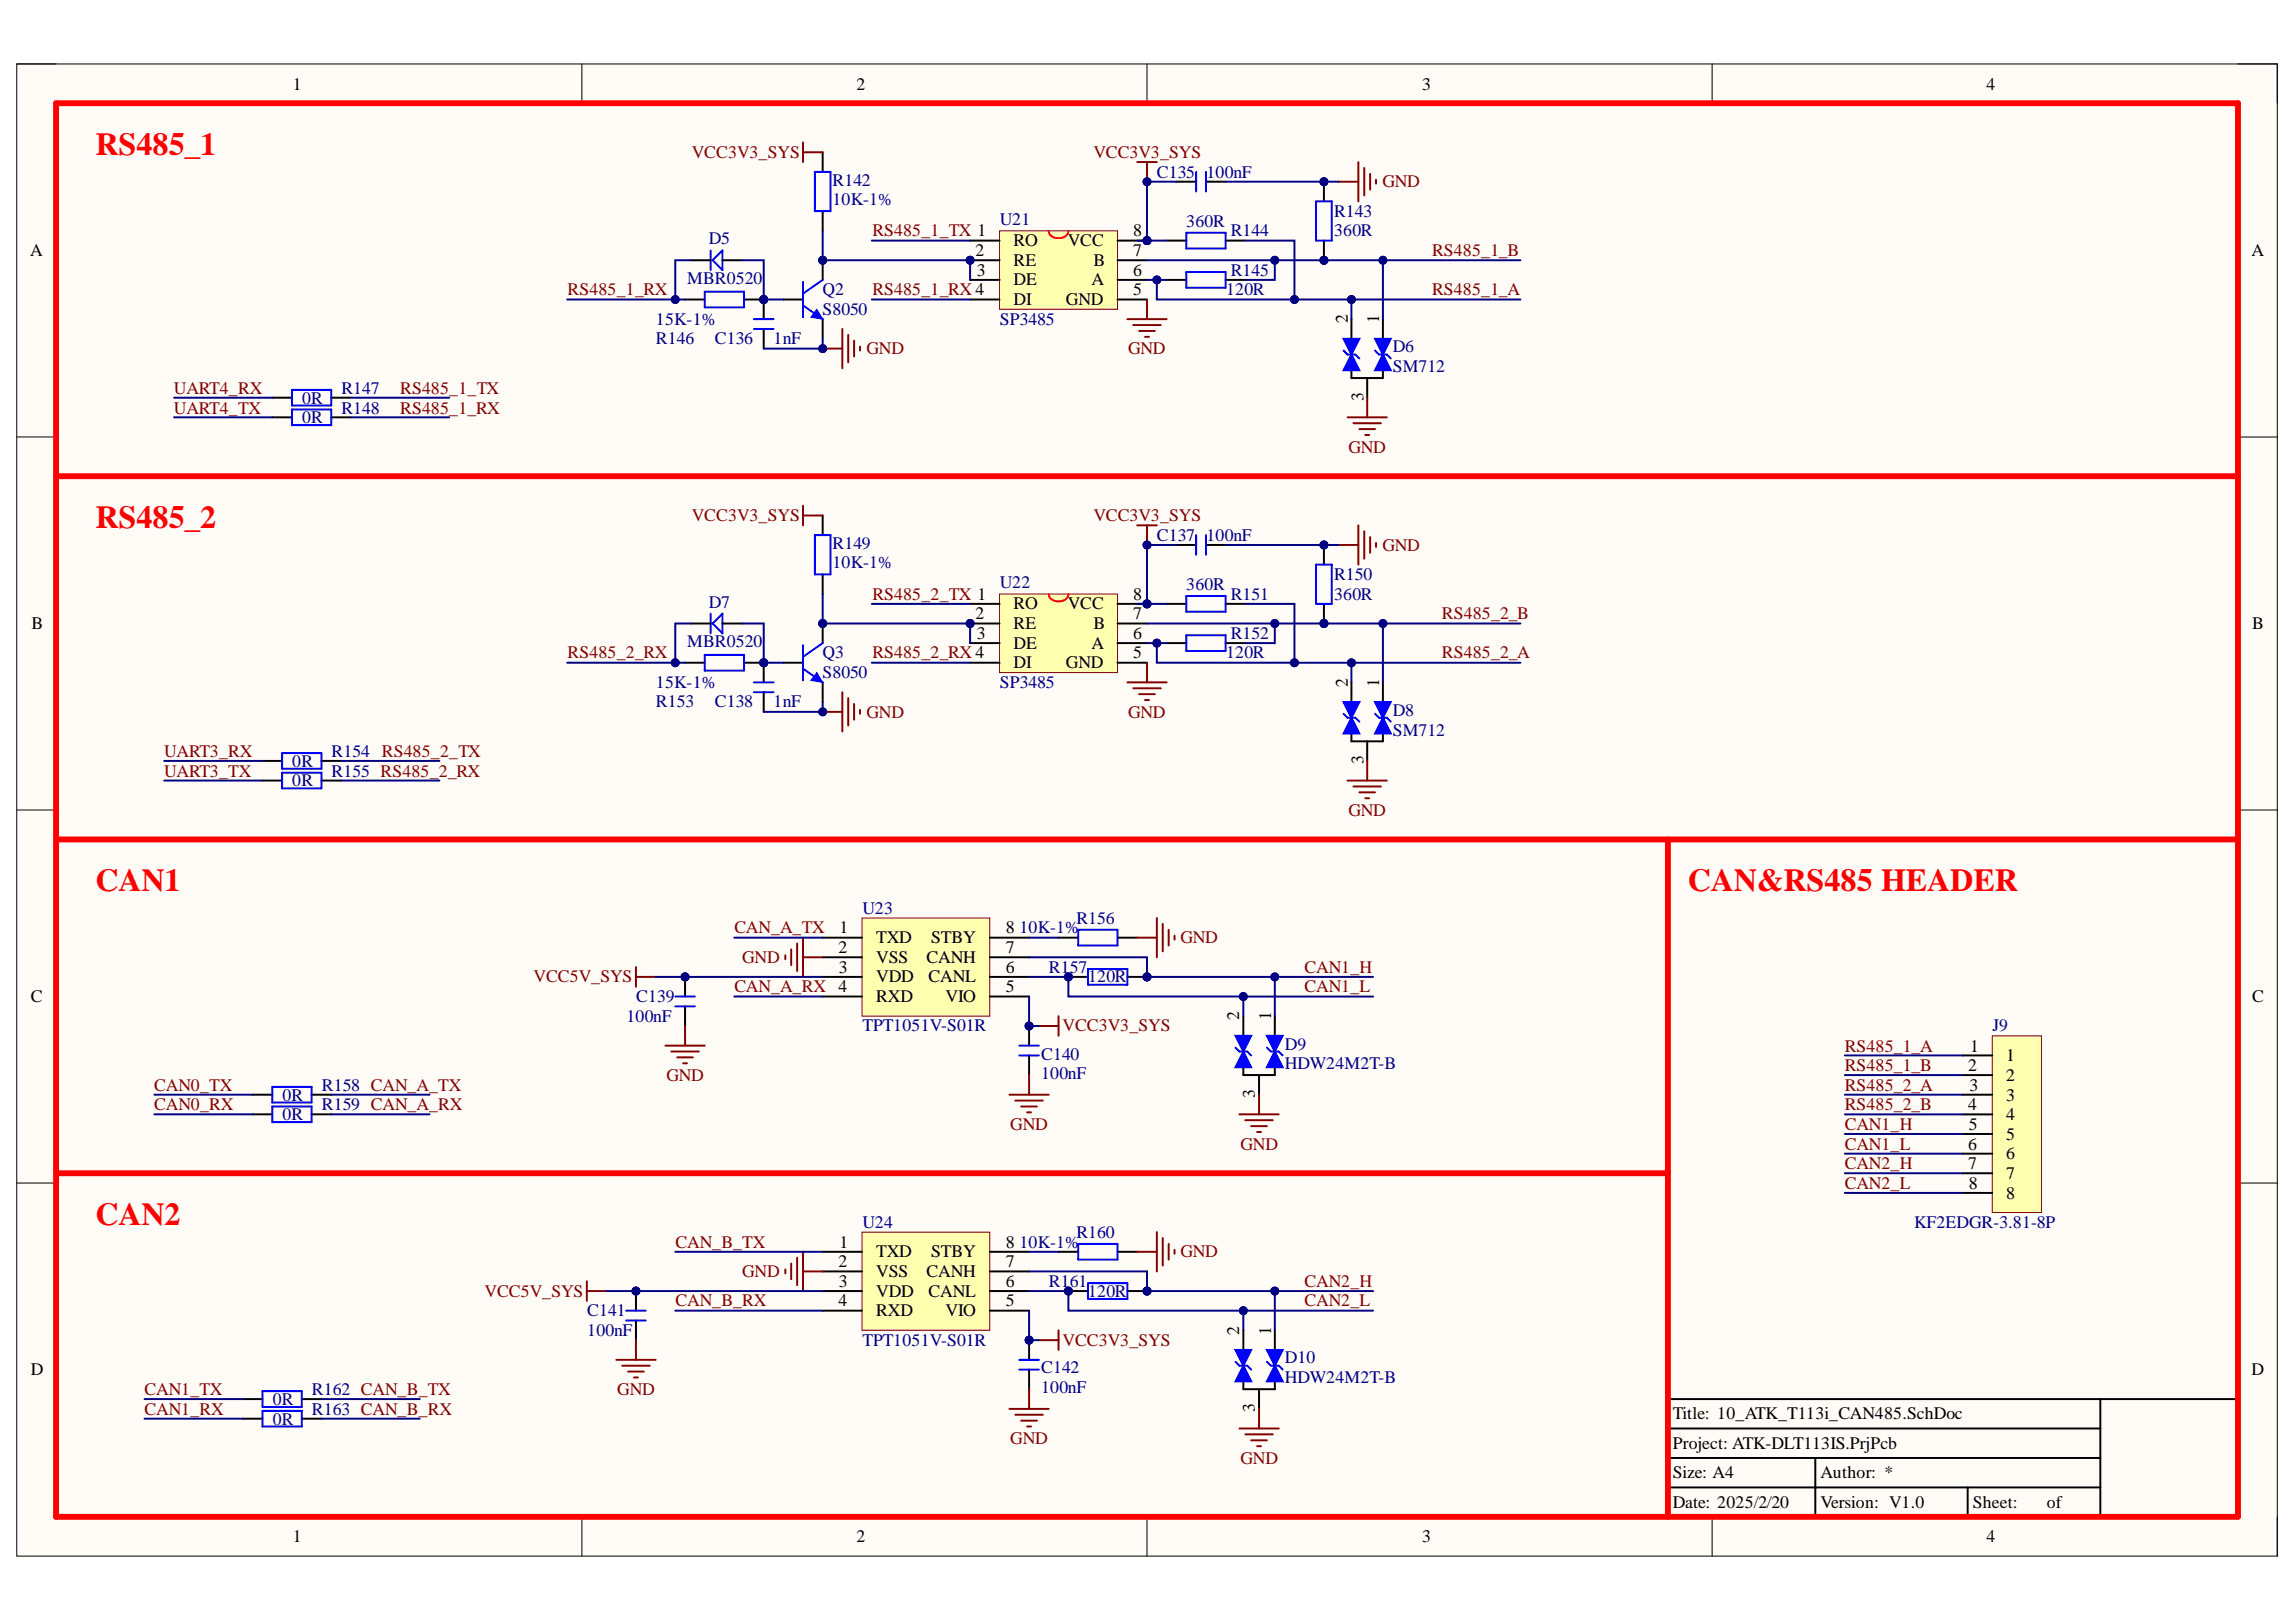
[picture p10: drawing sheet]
<svg xmlns="http://www.w3.org/2000/svg" width="297mm" height="210mm" viewBox="0 0 297 210" stroke-linecap="round" stroke-linejoin="round" font-family="sans-serif">
<defs><g id="words">
<g font-size="4.1" fill="#f00">
<text x="12.4" y="20">RS485_1</text>
<text x="12.4" y="68.3">RS485_2</text>
<text x="12.4" y="115.3">CAN1</text>
<text x="218.4" y="115.3">CAN&amp;RS485 HEADER</text>
<text x="12.4" y="158.5">CAN2</text>
</g>
<g font-size="2.3">
<text x="37.9" y="11.6">1</text>
<text x="110.8" y="11.6">2</text>
<text x="184" y="11.6">3</text>
<text x="257" y="11.6">4</text>
<text x="3.9" y="33.1">A</text>
<text x="126.2" y="33.1">2</text>
<text x="126.4" y="35.7">3</text>
<text x="131.1" y="31.9">RO</text>
<text x="131.1" y="34.4">RE</text>
<text x="138.2" y="31.9">VCC</text>
<text x="141.5" y="34.4">B</text>
<text x="146.6" y="35.7">6</text>
<text x="146.6" y="33.1">7</text>
<text x="146.6" y="30.6">8</text>
<text x="291.3" y="33.1">A</text>
<text x="131.1" y="36.9">DE</text>
<text x="131.1" y="39.5">DI</text>
<text x="137.9" y="39.5">GND</text>
<text x="141.2" y="36.9">A</text>
<text x="146.6" y="38.2">5</text>
<text x="174.4" y="41.8" transform="rotate(-90 174.4 41.8)">2</text>
<text x="178.4" y="41.8" transform="rotate(-90 178.4 41.8)">1</text>
<text x="176.4" y="51.9" transform="rotate(-90 176.4 51.9)">3</text>
<text x="146.6" y="77.6">8</text>
<text x="4.1" y="81.4">B</text>
<text x="126.2" y="80.1">2</text>
<text x="126.4" y="82.7">3</text>
<text x="131.1" y="78.9">RO</text>
<text x="131.1" y="81.4">RE</text>
<text x="131.1" y="83.9">DE</text>
<text x="138.2" y="78.9">VCC</text>
<text x="141.2" y="83.9">A</text>
<text x="141.5" y="81.4">B</text>
<text x="146.6" y="82.7">6</text>
<text x="146.6" y="80.1">7</text>
<text x="291.4" y="81.4">B</text>
<text x="131.1" y="86.5">DI</text>
<text x="137.9" y="86.5">GND</text>
<text x="146.6" y="85.2">5</text>
<text x="174.4" y="88.8" transform="rotate(-90 174.4 88.8)">2</text>
<text x="178.4" y="88.8" transform="rotate(-90 178.4 88.8)">1</text>
<text x="176.4" y="98.9" transform="rotate(-90 176.4 98.9)">3</text>
<text x="108.5" y="123.3">2</text>
<text x="108.5" y="125.9">3</text>
<text x="108.6" y="120.8">1</text>
<text x="113.4" y="122.1">TXD</text>
<text x="113.4" y="124.6">VSS</text>
<text x="119.9" y="124.6">CANH</text>
<text x="120.5" y="122.1">STBY</text>
<text x="130.1" y="125.9">6</text>
<text x="130.1" y="123.3">7</text>
<text x="130.1" y="120.8">8</text>
<text x="4" y="129.7">C</text>
<text x="113.4" y="127.1">VDD</text>
<text x="113.4" y="129.7">RXD</text>
<text x="120.1" y="127.1">CANL</text>
<text x="122.3" y="129.7">VIO</text>
<text x="130.1" y="128.4">5</text>
<text x="291.4" y="129.7">C</text>
<text x="160.3" y="132" transform="rotate(-90 160.3 132)">2</text>
<text x="164.5" y="132" transform="rotate(-90 164.5 132)">1</text>
<text x="254.9" y="136.1">1</text>
<text x="259.6" y="137.4">1</text>
<text x="162.3" y="142.1" transform="rotate(-90 162.3 142.1)">3</text>
<text x="254.6" y="138.6">2</text>
<text x="254.6" y="143.7">4</text>
<text x="254.8" y="141.2">3</text>
<text x="259.6" y="139.9">2</text>
<text x="259.6" y="142.4">3</text>
<text x="254.6" y="148.8">6</text>
<text x="254.7" y="146.2">5</text>
<text x="259.6" y="145">4</text>
<text x="259.6" y="147.5">5</text>
<text x="254.6" y="151.3">7</text>
<text x="254.7" y="153.8">8</text>
<text x="259.6" y="150">6</text>
<text x="259.6" y="152.6">7</text>
<text x="259.6" y="155.1">8</text>
<text x="108.6" y="161.5">1</text>
<text x="130.1" y="161.5">8</text>
<text x="108.5" y="164">2</text>
<text x="108.5" y="166.5">3</text>
<text x="113.4" y="162.7">TXD</text>
<text x="113.4" y="165.3">VSS</text>
<text x="113.4" y="167.8">VDD</text>
<text x="119.9" y="165.3">CANH</text>
<text x="120.1" y="167.8">CANL</text>
<text x="120.5" y="162.7">STBY</text>
<text x="130.1" y="166.5">6</text>
<text x="130.1" y="164">7</text>
<text x="108.5" y="169.1">4</text>
<text x="113.4" y="170.3">RXD</text>
<text x="122.3" y="170.3">VIO</text>
<text x="130.1" y="169.1">5</text>
<text x="160.3" y="172.7" transform="rotate(-90 160.3 172.7)">2</text>
<text x="164.5" y="172.7" transform="rotate(-90 164.5 172.7)">1</text>
<text x="4" y="177.9">D</text>
<text x="291.3" y="177.9">D</text>
<text x="162.3" y="182.8" transform="rotate(-90 162.3 182.8)">3</text>
<text x="216.4" y="183.7">Title: 10_ATK_T113i_CAN485.SchDoc</text>
<text x="216.4" y="191.3">Size: A4</text>
<text x="216.4" y="187.5">Project: ATK-DLT113IS.PrjPcb</text>
<text x="235.5" y="191.3">Author: *</text>
<text x="216.4" y="195.1">Date: 2025/2/20</text>
<text x="235.5" y="195.1">Version: V1.0</text>
<text x="255.2" y="195.1">Sheet:</text>
<text x="264.8" y="195.1">of</text>
<text x="37.9" y="199.6">1</text>
<text x="110.8" y="199.6">2</text>
<text x="184" y="199.6">3</text>
<text x="257" y="199.6">4</text>
</g>
<g font-size="2.3" fill="#800000">
<text x="89.5" y="20.5">VCC3V3_SYS</text>
<text x="141.5" y="20.5">VCC3V3_SYS</text>
<text x="178.8" y="24.3">GND</text>
<text x="112.9" y="30.6">RS485_1_TX 1</text>
<text x="185.3" y="33.1">RS485_1_B</text>
<text x="73.4" y="38.2">RS485_1_RX</text>
<text x="112.9" y="38.2">RS485_1_RX 4</text>
<text x="185.3" y="38.2">RS485_1_A</text>
<text x="112.1" y="45.8">GND</text>
<text x="145.9" y="45.8">GND</text>
<text x="22.5" y="53.5">UART4_TX</text>
<text x="22.5" y="51">UART4_RX</text>
<text x="51.8" y="51">RS485_1_TX</text>
<text x="51.8" y="53.5">RS485_1_RX</text>
<text x="174.4" y="58.6">GND</text>
<text x="89.5" y="67.5">VCC3V3_SYS</text>
<text x="141.5" y="67.5">VCC3V3_SYS</text>
<text x="178.8" y="71.3">GND</text>
<text x="112.9" y="77.6">RS485_2_TX 1</text>
<text x="186.5" y="80.1">RS485_2_B</text>
<text x="73.4" y="85.2">RS485_2_RX</text>
<text x="112.9" y="85.2">RS485_2_RX 4</text>
<text x="186.5" y="85.2">RS485_2_A</text>
<text x="112.1" y="92.9">GND</text>
<text x="145.9" y="92.9">GND</text>
<text x="21.2" y="100.5">UART3_TX</text>
<text x="21.2" y="98">UART3_RX</text>
<text x="174.4" y="105.6">GND</text>
<text x="95" y="120.8">CAN_A_TX</text>
<text x="96" y="124.6">GND</text>
<text x="152.7" y="122.1">GND</text>
<text x="168.8" y="125.9">CAN1_H</text>
<text x="69" y="127.1">VCC5V_SYS</text>
<text x="95" y="128.4">CAN_A_RX 4</text>
<text x="168.8" y="128.4">CAN1_L</text>
<text x="137.5" y="133.5">VCC3V3_SYS</text>
<text x="238.7" y="136.1">RS485_1_A</text>
<text x="20" y="141.2">CAN0_TX</text>
<text x="20" y="143.7">CAN0_RX</text>
<text x="86.2" y="139.9">GND</text>
<text x="238.7" y="141.2">RS485_2_A</text>
<text x="238.7" y="143.7">RS485_2_B</text>
<text x="238.7" y="138.6">RS485_1_B</text>
<text x="130.7" y="146.2">GND</text>
<text x="160.5" y="148.8">GND</text>
<text x="238.7" y="146.2">CAN1_H</text>
<text x="238.7" y="148.8">CAN1_L</text>
<text x="238.7" y="151.3">CAN2_H</text>
<text x="238.7" y="153.8">CAN2_L</text>
<text x="87.4" y="161.5">CAN_B_TX</text>
<text x="62.7" y="167.8">VCC5V_SYS</text>
<text x="96" y="165.3">GND</text>
<text x="152.7" y="162.7">GND</text>
<text x="168.8" y="166.5">CAN2_H</text>
<text x="87.4" y="169.1">CAN_B_RX</text>
<text x="168.8" y="169.1">CAN2_L</text>
<text x="137.5" y="174.1">VCC3V3_SYS</text>
<text x="18.7" y="183.1">CAN1_RX</text>
<text x="18.7" y="180.6">CAN1_TX</text>
<text x="79.9" y="180.6">GND</text>
<text x="130.7" y="186.9">GND</text>
<text x="160.5" y="189.4">GND</text>
</g>
<g font-size="2.3" fill="#000080">
<text x="149.7" y="23">C135</text>
<text x="156.1" y="23">100nF</text>
<text x="107.7" y="24">R142</text>
<text x="107.7" y="26.5">10K-1%</text>
<text x="129.4" y="29.1">U21</text>
<text x="153.5" y="29.3">360R</text>
<text x="172.6" y="28.1">R143</text>
<text x="91.7" y="31.6">D5</text>
<text x="159.2" y="30.6">R144</text>
<text x="159.2" y="35.7">R145</text>
<text x="172.6" y="30.6">360R</text>
<text x="88.9" y="36.7">MBR0520</text>
<text x="106.4" y="38.2">Q2</text>
<text x="106.4" y="40.7">S8050</text>
<text x="158.6" y="38.2">120R</text>
<text x="84.9" y="44.6">R146</text>
<text x="84.9" y="42">15K-1%</text>
<text x="92.5" y="44.6">C136</text>
<text x="100.1" y="44.6">1nF</text>
<text x="129.4" y="42">SP3485</text>
<text x="180.2" y="45.6">D6</text>
<text x="39.1" y="52.2">0R</text>
<text x="44.2" y="51">R147</text>
<text x="44.2" y="53.5">R148</text>
<text x="180.2" y="48.1">SM712</text>
<text x="39.1" y="54.8">0R</text>
<text x="107.7" y="71">R149</text>
<text x="149.7" y="70">C137</text>
<text x="156.1" y="70">100nF</text>
<text x="107.7" y="73.5">10K-1%</text>
<text x="129.4" y="76.1">U22</text>
<text x="153.5" y="76.3">360R</text>
<text x="159.2" y="77.6">R151</text>
<text x="172.6" y="75.1">R150</text>
<text x="172.6" y="77.6">360R</text>
<text x="88.9" y="83.7">MBR0520</text>
<text x="91.7" y="78.6">D7</text>
<text x="159.2" y="82.7">R152</text>
<text x="84.9" y="89">15K-1%</text>
<text x="106.4" y="85.2">Q3</text>
<text x="106.4" y="87.7">S8050</text>
<text x="129.4" y="89">SP3485</text>
<text x="158.6" y="85.2">120R</text>
<text x="84.9" y="91.5">R153</text>
<text x="92.5" y="91.5">C138</text>
<text x="100.1" y="91.5">1nF</text>
<text x="180.2" y="92.6">D8</text>
<text x="180.2" y="95.2">SM712</text>
<text x="37.8" y="99.2">0R</text>
<text x="37.8" y="101.8">0R</text>
<text x="42.9" y="98">R154 RS485_2_TX</text>
<text x="42.9" y="100.5">R155 RS485_2_RX</text>
<text x="111.6" y="118.3">U23</text>
<text x="139.3" y="119.5">R156</text>
<text x="131.9" y="120.8">10K-1%</text>
<text x="135.7" y="125.9">R157</text>
<text x="82.3" y="129.7">C139</text>
<text x="140.8" y="127.1">120R</text>
<text x="81" y="132.2">100nF</text>
<text x="111.6" y="133.5">TPT1051V-S01R</text>
<text x="134.7" y="137.1">C140</text>
<text x="166.2" y="135.8">D9</text>
<text x="257.8" y="133.5">J9</text>
<text x="36.5" y="142.4">0R</text>
<text x="41.6" y="141.2">R158 CAN_A_TX</text>
<text x="41.6" y="143.7">R159 CAN_A_RX</text>
<text x="134.7" y="139.6">100nF</text>
<text x="166.2" y="138.4">HDW24M2T-B</text>
<text x="36.5" y="145">0R</text>
<text x="111.6" y="158.9">U24</text>
<text x="131.9" y="161.5">10K-1%</text>
<text x="139.3" y="160.2">R160</text>
<text x="247.6" y="158.9">KF2EDGR-3.81-8P</text>
<text x="135.7" y="166.5">R161</text>
<text x="140.8" y="167.8">120R</text>
<text x="76" y="170.3">C141</text>
<text x="76" y="172.9">100nF</text>
<text x="111.6" y="174.1">TPT1051V-S01R</text>
<text x="134.7" y="177.7">C142</text>
<text x="166.2" y="176.4">D10</text>
<text x="166.2" y="179">HDW24M2T-B</text>
<text x="35.3" y="181.8">0R</text>
<text x="35.3" y="184.4">0R</text>
<text x="40.4" y="180.6">R162 CAN_B_TX</text>
<text x="40.4" y="183.1">R163 CAN_B_RX</text>
<text x="134.7" y="180.3">100nF</text>
</g>
</g></defs>
<path d="M2.2 8.3h292.4v193.1h-292.4z" fill-rule="evenodd" fill="#fffcf8"/>
<path d="M2.2 8.3h292.4v193.1h-292.4z" fill="none" stroke="#000" stroke-width=".13"/>
<path d="M7.3 13.4h282.2v182.9h-282.2z" fill-rule="evenodd" fill="#fffcf8"/>
<g fill="none" stroke="#000" stroke-width=".13">
<path d="M2.2 8.3h5.1M7.3 13.4h282.2v182.9h-282.2zM75.3 8.3v5.1M148.4 8.3v5.1M221.5 8.3v5.1M289.5 8.3h5.1v5.1M2.2 56.5h5.1M289.5 56.6h5.1M2.2 104.8h5.1M289.5 104.8h5.1M2.2 153.1h5.1M289.5 153.1h5.1"/>
<path d="M75.3 196.3v5.1M148.4 196.3v5.1M221.5 196.3v5.1M294.6 196.3v5.1"/>
</g>
<path d="M215.8 181.1h73.7v15.2h-73.7zM215.8 188.7h55.9M215.8 192.5h55.9M215.8 184.9h55.9M234.9 188.7v7.6M254.6 192.5v3.8M271.7 181.1v15.2" fill="none" stroke="#000" stroke-width=".25"/>
<path d="M7.3 61.6h282.2M7.3 108.6h282.2M215.8 108.6v87.7M7.3 151.8h208.5" fill="none" stroke="#f00" stroke-width=".76"/>
<path d="M257.7 134h6.4v22.9h-6.4z" fill-rule="evenodd" fill="#ffffb0"/>
<path d="M257.7 134h6.4v22.9h-6.4z" fill="none" stroke="#800000" stroke-width=".13"/>
<path d="M253.9 136.6h3.8M253.9 139.1h3.8M253.9 141.7h3.8M253.9 144.2h3.8M253.9 146.7h3.8M253.9 149.3h3.8M253.9 151.8h3.8M253.9 154.4h3.8" fill="none" stroke="#000" stroke-width=".25"/>
<circle cx="125.5" cy="33.7" r=".51" fill="#000080"/>
<circle cx="125.5" cy="33.7" r=".51" fill="none" stroke="#000080" stroke-width=".13"/>
<circle cx="148.4" cy="31.1" r=".51" fill="#000080"/>
<circle cx="148.4" cy="31.1" r=".51" fill="none" stroke="#000080" stroke-width=".13"/>
<path d="M129.3 29.9h15.3v10.1h-15.3z" fill-rule="evenodd" fill="#ffffb0"/>
<path d="M129.3 29.9h15.3v10.1h-15.3z" fill="none" stroke="#800000" stroke-width=".13"/>
<path d="M125.5 31.1h3.8M125.5 33.7h3.8" fill="none" stroke="#000" stroke-width=".25"/>
<circle cx="125.5" cy="33.7" r=".51" fill="#000080"/>
<circle cx="125.5" cy="33.7" r=".51" fill="none" stroke="#000080" stroke-width=".13"/>
<path d="M125.5 36.2h3.8M125.5 38.8h3.8M144.6 36.2h3.8M144.6 38.8h3.8M144.6 33.7h3.8M144.6 31.1h3.8" fill="none" stroke="#000" stroke-width=".25"/>
<circle cx="148.4" cy="31.1" r=".51" fill="#000080"/>
<circle cx="148.4" cy="31.1" r=".51" fill="none" stroke="#000080" stroke-width=".13"/>
<path d="M135.7 29.9a1.28 1.28 0 0 0 1.8 .8l.2-.1a.88 .88 0 0 0 .5-.7" fill="none" stroke="#f00" stroke-width=".25"/>
<path d="M106.4 19.7v2.5M106.4 27.3v2.6" fill="none" stroke="#000" stroke-width=".25"/>
<path d="M105.4 22.2h2v5.1h-2z" fill="none" stroke="#00f" stroke-width=".25"/>
<circle cx="106.4" cy="33.7" r=".51" fill="#000080"/>
<circle cx="106.4" cy="33.7" r=".51" fill="none" stroke="#000080" stroke-width=".13"/>
<path d="M106.4 33.7v2.5" fill="none" stroke="#000" stroke-width=".25"/>
<circle cx="106.4" cy="33.7" r=".51" fill="#000080"/>
<circle cx="106.4" cy="33.7" r=".51" fill="none" stroke="#000080" stroke-width=".13"/>
<path d="M101.3 38.8h2.6M106.4 41.3v2.5" fill="none" stroke="#000" stroke-width=".25"/>
<path d="M103.9 39.5l2.5 1.8M103.9 36.5v4.5M106.4 36.2l-2.5 1.8" fill="none" stroke="#00f" stroke-width=".25"/>
<path d="M105.7 40l.7 1.3-1.5-.3z" fill="#00f"/>
<path d="M105.7 40l.7 1.3-1.5-.3z" fill="none" stroke="#00f" stroke-width=".13"/>
<path d="M106.4 45.1h2.6M109 42.6v5.1M109.7 43.3v3.6M110.5 44.1v2M111.3 44.9v.5" fill="none" stroke="#800000" stroke-width=".25"/>
<circle cx="106.4" cy="45.1" r=".51" fill="#000080"/>
<circle cx="106.4" cy="45.1" r=".51" fill="none" stroke="#000080" stroke-width=".13"/>
<circle cx="98.8" cy="38.8" r=".51" fill="#000080"/>
<circle cx="98.8" cy="38.8" r=".51" fill="none" stroke="#000080" stroke-width=".13"/>
<path d="M88.6 38.8h2.6M96.3 38.8h2.5" fill="none" stroke="#000" stroke-width=".25"/>
<circle cx="98.8" cy="38.8" r=".51" fill="#000080"/>
<circle cx="98.8" cy="38.8" r=".51" fill="none" stroke="#000080" stroke-width=".13"/>
<path d="M91.2 37.7h5.1v2.1h-5.1z" fill="none" stroke="#00f" stroke-width=".25"/>
<circle cx="98.8" cy="38.8" r=".51" fill="#000080"/>
<circle cx="98.8" cy="38.8" r=".51" fill="none" stroke="#000080" stroke-width=".13"/>
<path d="M98.8 38.8v2.5M98.8 42.6v2.5" fill="none" stroke="#000" stroke-width=".25"/>
<circle cx="98.8" cy="38.8" r=".51" fill="#000080"/>
<circle cx="98.8" cy="38.8" r=".51" fill="none" stroke="#000080" stroke-width=".13"/>
<path d="M153.5 30.1h5.1v2.1h-5.1zM154.7 22.2v2.6M156 22.2v2.6M97.5 41.3h2.6M97.5 42.6h2.6" fill="none" stroke="#00f" stroke-width=".25"/>
<path d="M150.9 31.1h2.6M152.2 23.5h2.5M156 23.5h2.6M158.6 31.1h2.5" fill="none" stroke="#000" stroke-width=".25"/>
<path d="M173.2 23.5h2.5M175.7 21v5.1M176.5 21.7v3.6M177.3 22.5v2M178 23.3v.5" fill="none" stroke="#800000" stroke-width=".25"/>
<circle cx="171.3" cy="33.7" r=".51" fill="#000080"/>
<circle cx="171.3" cy="33.7" r=".51" fill="none" stroke="#000080" stroke-width=".13"/>
<circle cx="171.3" cy="23.5" r=".51" fill="#000080"/>
<circle cx="171.3" cy="23.5" r=".51" fill="none" stroke="#000080" stroke-width=".13"/>
<path d="M171.3 31.1v2.6" fill="none" stroke="#000" stroke-width=".25"/>
<circle cx="171.3" cy="33.7" r=".51" fill="#000080"/>
<circle cx="171.3" cy="33.7" r=".51" fill="none" stroke="#000080" stroke-width=".13"/>
<path d="M171.3 23.5v2.6" fill="none" stroke="#000" stroke-width=".25"/>
<circle cx="171.3" cy="23.5" r=".51" fill="#000080"/>
<circle cx="171.3" cy="23.5" r=".51" fill="none" stroke="#000080" stroke-width=".13"/>
<path d="M91.9 32.4v2.6M92.2 33.7l1.3-1.3v2.6zM153.5 35.2h5.1v2h-5.1zM170.3 26.1h2v5h-2zM173.8 45.4l.5 .5h1l.6 .5M177.9 45.4l.5 .5h1l.5 .5" fill="none" stroke="#00f" stroke-width=".25"/>
<path d="M89.4 33.7h2.5M93.5 33.7h2.5M150.9 36.2h2.6M158.6 36.2h2.5M174.8 47.7v1.2h4.1v-1.2M174.8 41.3v2.5M176.9 48.9v2.6M178.9 41.3v2.5" fill="none" stroke="#000" stroke-width=".25"/>
<path d="M148.4 38.8v2.5M145.9 41.3h5M146.6 42.1h3.6M147.4 42.8h2M148.1 43.6h.5" fill="none" stroke="#800000" stroke-width=".25"/>
<path d="M173.8 43.8h2.1l-1.1 2.1z" fill="#00f"/>
<path d="M173.8 43.8h2.1l-1.1 2.1z" fill="none" stroke="#00f" stroke-width=".25"/>
<path d="M174.8 45.9l1.1 2h-2.1z" fill="#00f"/>
<path d="M174.8 45.9l1.1 2h-2.1z" fill="none" stroke="#00f" stroke-width=".25"/>
<path d="M178.9 45.9l1 2h-2z" fill="#00f"/>
<path d="M178.9 45.9l1 2h-2z" fill="none" stroke="#00f" stroke-width=".25"/>
<path d="M177.9 43.8h2l-1 2.1z" fill="#00f"/>
<path d="M177.9 43.8h2l-1 2.1z" fill="none" stroke="#00f" stroke-width=".25"/>
<path d="M174.3 54h5.1M175.1 54.8h3.6M175.9 55.5h2M176.6 56.3h.5M176.9 51.5v2.5" fill="none" stroke="#800000" stroke-width=".25"/>
<circle cx="125.5" cy="80.7" r=".51" fill="#000080"/>
<circle cx="125.5" cy="80.7" r=".51" fill="none" stroke="#000080" stroke-width=".13"/>
<circle cx="148.4" cy="78.1" r=".51" fill="#000080"/>
<circle cx="148.4" cy="78.1" r=".51" fill="none" stroke="#000080" stroke-width=".13"/>
<path d="M129.3 76.9h15.3v10.1h-15.3z" fill-rule="evenodd" fill="#ffffb0"/>
<path d="M129.3 76.9h15.3v10.1h-15.3z" fill="none" stroke="#800000" stroke-width=".13"/>
<path d="M125.5 78.1h3.8M125.5 80.7h3.8" fill="none" stroke="#000" stroke-width=".25"/>
<circle cx="125.5" cy="80.7" r=".51" fill="#000080"/>
<circle cx="125.5" cy="80.7" r=".51" fill="none" stroke="#000080" stroke-width=".13"/>
<path d="M144.6 78.1h3.8M125.5 83.2h3.8M125.5 85.8h3.8M144.6 83.2h3.8M144.6 85.8h3.8M144.6 80.7h3.8" fill="none" stroke="#000" stroke-width=".25"/>
<circle cx="148.4" cy="78.1" r=".51" fill="#000080"/>
<circle cx="148.4" cy="78.1" r=".51" fill="none" stroke="#000080" stroke-width=".13"/>
<path d="M135.7 76.9a1.28 1.28 0 0 0 1.8 .8l.2-.1a.88 .88 0 0 0 .5-.7" fill="none" stroke="#f00" stroke-width=".25"/>
<path d="M106.4 66.7v2.5M106.4 74.3v2.6" fill="none" stroke="#000" stroke-width=".25"/>
<path d="M105.4 69.2h2v5.1h-2z" fill="none" stroke="#00f" stroke-width=".25"/>
<circle cx="106.4" cy="80.7" r=".51" fill="#000080"/>
<circle cx="106.4" cy="80.7" r=".51" fill="none" stroke="#000080" stroke-width=".13"/>
<path d="M106.4 80.7v2.5" fill="none" stroke="#000" stroke-width=".25"/>
<circle cx="106.4" cy="80.7" r=".51" fill="#000080"/>
<circle cx="106.4" cy="80.7" r=".51" fill="none" stroke="#000080" stroke-width=".13"/>
<path d="M101.3 85.8h2.6M106.4 88.3v2.5" fill="none" stroke="#000" stroke-width=".25"/>
<path d="M103.9 86.5l2.5 1.8M103.9 83.5v4.6M106.4 83.2l-2.5 1.8" fill="none" stroke="#00f" stroke-width=".25"/>
<path d="M105.7 87l.7 1.3-1.5-.2z" fill="#00f"/>
<path d="M105.7 87l.7 1.3-1.5-.2z" fill="none" stroke="#00f" stroke-width=".13"/>
<path d="M106.4 92.1h2.6M109 89.6v5.1M109.7 90.3v3.6M110.5 91.1v2M111.3 91.9v.5" fill="none" stroke="#800000" stroke-width=".25"/>
<circle cx="106.4" cy="92.1" r=".51" fill="#000080"/>
<circle cx="106.4" cy="92.1" r=".51" fill="none" stroke="#000080" stroke-width=".13"/>
<circle cx="98.8" cy="85.8" r=".51" fill="#000080"/>
<circle cx="98.8" cy="85.8" r=".51" fill="none" stroke="#000080" stroke-width=".13"/>
<path d="M88.6 85.8h2.6M96.3 85.8h2.5" fill="none" stroke="#000" stroke-width=".25"/>
<circle cx="98.8" cy="85.8" r=".51" fill="#000080"/>
<circle cx="98.8" cy="85.8" r=".51" fill="none" stroke="#000080" stroke-width=".13"/>
<path d="M91.2 84.8h5.1v2h-5.1z" fill="none" stroke="#00f" stroke-width=".25"/>
<circle cx="98.8" cy="85.8" r=".51" fill="#000080"/>
<circle cx="98.8" cy="85.8" r=".51" fill="none" stroke="#000080" stroke-width=".13"/>
<path d="M98.8 85.8v2.5M98.8 89.6v2.5" fill="none" stroke="#000" stroke-width=".25"/>
<circle cx="98.8" cy="85.8" r=".51" fill="#000080"/>
<circle cx="98.8" cy="85.8" r=".51" fill="none" stroke="#000080" stroke-width=".13"/>
<path d="M153.5 77.1h5.1v2.1h-5.1zM154.7 69.2v2.6M156 69.2v2.6M97.5 88.3h2.6M97.5 89.6h2.6" fill="none" stroke="#00f" stroke-width=".25"/>
<path d="M150.9 78.1h2.6M152.2 70.5h2.5M156 70.5h2.6M158.6 78.1h2.5" fill="none" stroke="#000" stroke-width=".25"/>
<path d="M173.2 70.5h2.5M175.7 68v5.1M176.5 68.7v3.6M177.3 69.5v2M178 70.3v.5" fill="none" stroke="#800000" stroke-width=".25"/>
<circle cx="171.3" cy="80.7" r=".51" fill="#000080"/>
<circle cx="171.3" cy="80.7" r=".51" fill="none" stroke="#000080" stroke-width=".13"/>
<circle cx="171.3" cy="70.5" r=".51" fill="#000080"/>
<circle cx="171.3" cy="70.5" r=".51" fill="none" stroke="#000080" stroke-width=".13"/>
<path d="M171.3 78.1v2.6" fill="none" stroke="#000" stroke-width=".25"/>
<circle cx="171.3" cy="80.7" r=".51" fill="#000080"/>
<circle cx="171.3" cy="80.7" r=".51" fill="none" stroke="#000080" stroke-width=".13"/>
<path d="M171.3 70.5v2.6" fill="none" stroke="#000" stroke-width=".25"/>
<circle cx="171.3" cy="70.5" r=".51" fill="#000080"/>
<circle cx="171.3" cy="70.5" r=".51" fill="none" stroke="#000080" stroke-width=".13"/>
<path d="M91.9 79.4v2.6M93.5 79.4v2.6l-1.3-1.3zM170.3 73.1h2v5h-2zM153.5 82.2h5.1v2h-5.1zM173.8 92.4l.5 .5h1l.6 .5M177.9 92.4l.5 .5h1l.5 .5" fill="none" stroke="#00f" stroke-width=".25"/>
<path d="M89.4 80.7h2.5M93.5 80.7h2.5M150.9 83.2h2.6M158.6 83.2h2.5M174.8 94.7v1.2h4.1v-1.2M174.8 88.3v2.6M176.9 95.9v2.6M178.9 88.3v2.6" fill="none" stroke="#000" stroke-width=".25"/>
<path d="M145.9 88.3h5M146.6 89.1h3.6M147.4 89.8h2M148.1 90.6h.5M148.4 85.8v2.5" fill="none" stroke="#800000" stroke-width=".25"/>
<path d="M173.8 90.9h2.1l-1.1 2z" fill="#00f"/>
<path d="M173.8 90.9h2.1l-1.1 2z" fill="none" stroke="#00f" stroke-width=".25"/>
<path d="M174.8 92.9l1.1 2h-2.1z" fill="#00f"/>
<path d="M174.8 92.9l1.1 2h-2.1z" fill="none" stroke="#00f" stroke-width=".25"/>
<path d="M178.9 92.9l1 2h-2z" fill="#00f"/>
<path d="M178.9 92.9l1 2h-2z" fill="none" stroke="#00f" stroke-width=".25"/>
<path d="M177.9 90.9h2l-1 2z" fill="#00f"/>
<path d="M177.9 90.9h2l-1 2z" fill="none" stroke="#00f" stroke-width=".25"/>
<path d="M176.9 98.5v2.5M174.3 101h5.1M175.1 101.8h3.6M175.9 102.5h2M176.6 103.3h.5" fill="none" stroke="#800000" stroke-width=".25"/>
<path d="M111.5 118.8h16.5v12.7h-16.5z" fill-rule="evenodd" fill="#ffffb0"/>
<path d="M111.5 118.8h16.5v12.7h-16.5z" fill="none" stroke="#800000" stroke-width=".13"/>
<path d="M106.4 121.3h5.1M106.4 123.9h5.1M106.4 126.4h5.1M106.4 129h5.1M128 121.3h5.1M128 123.9h5.1M128 126.4h5.1M128 129h5.1M136.9 121.3h2.6M144.6 121.3h2.5" fill="none" stroke="#000" stroke-width=".25"/>
<path d="M139.5 120.3h5.1v2.1h-5.1z" fill="none" stroke="#00f" stroke-width=".25"/>
<path d="M149.7 118.8v5.1M150.4 119.6v3.5M147.1 121.3h2.6M151.2 120.3v2.1M152 121.1v.5" fill="none" stroke="#800000" stroke-width=".25"/>
<circle cx="138.2" cy="126.4" r=".51" fill="#000080"/>
<circle cx="138.2" cy="126.4" r=".51" fill="none" stroke="#000080" stroke-width=".13"/>
<circle cx="148.4" cy="126.4" r=".51" fill="#000080"/>
<circle cx="148.4" cy="126.4" r=".51" fill="none" stroke="#000080" stroke-width=".13"/>
<path d="M138.2 126.4h2.6" fill="none" stroke="#000" stroke-width=".25"/>
<circle cx="138.2" cy="126.4" r=".51" fill="#000080"/>
<circle cx="138.2" cy="126.4" r=".51" fill="none" stroke="#000080" stroke-width=".13"/>
<path d="M145.9 126.4h2.5" fill="none" stroke="#000" stroke-width=".25"/>
<circle cx="148.4" cy="126.4" r=".51" fill="#000080"/>
<circle cx="148.4" cy="126.4" r=".51" fill="none" stroke="#000080" stroke-width=".13"/>
<path d="M140.8 125.4h5.1v2h-5.1z" fill="none" stroke="#00f" stroke-width=".25"/>
<circle cx="133.1" cy="132.8" r=".51" fill="#000080"/>
<circle cx="133.1" cy="132.8" r=".51" fill="none" stroke="#000080" stroke-width=".13"/>
<path d="M133.1 132.8v2.5M133.1 136.6v2.5" fill="none" stroke="#000" stroke-width=".25"/>
<circle cx="133.1" cy="132.8" r=".51" fill="#000080"/>
<circle cx="133.1" cy="132.8" r=".51" fill="none" stroke="#000080" stroke-width=".13"/>
<path d="M131.9 135.3h2.5M131.9 136.6h2.5M159.8 135.6l.5 .5h1.1l.5 .5M163.9 135.6l.5 .5h1l.5 .5" fill="none" stroke="#00f" stroke-width=".25"/>
<path d="M133.1 139.1v2.6M130.6 141.7h5.1M131.4 142.4h3.5M132.1 143.2h2M132.9 144h.5" fill="none" stroke="#800000" stroke-width=".25"/>
<path d="M160.9 137.9v1.2h4v-1.2M160.9 131.5v2.5M162.9 139.1v2.6M164.9 131.5v2.5" fill="none" stroke="#000" stroke-width=".25"/>
<path d="M159.8 134h2.1l-1 2.1z" fill="#00f"/>
<path d="M159.8 134h2.1l-1 2.1z" fill="none" stroke="#00f" stroke-width=".25"/>
<path d="M160.9 136.1l1 2h-2.1z" fill="#00f"/>
<path d="M160.9 136.1l1 2h-2.1z" fill="none" stroke="#00f" stroke-width=".25"/>
<path d="M164.9 136.1l1 2h-2z" fill="#00f"/>
<path d="M164.9 136.1l1 2h-2z" fill="none" stroke="#00f" stroke-width=".25"/>
<path d="M163.9 134h2l-1 2.1z" fill="#00f"/>
<path d="M163.9 134h2l-1 2.1z" fill="none" stroke="#00f" stroke-width=".25"/>
<path d="M160.3 144.2h5.1M161.1 145h3.6M161.9 145.7h2M162.6 146.5h.5M162.9 141.7v2.5" fill="none" stroke="#800000" stroke-width=".25"/>
<path d="M111.5 159.5h16.5v12.7h-16.5z" fill-rule="evenodd" fill="#ffffb0"/>
<path d="M111.5 159.5h16.5v12.7h-16.5z" fill="none" stroke="#800000" stroke-width=".13"/>
<path d="M106.4 162h5.1M106.4 164.5h5.1M106.4 167.1h5.1M106.4 169.6h5.1M128 162h5.1M128 164.5h5.1M128 167.1h5.1M128 169.6h5.1M136.9 162h2.6M144.6 162h2.5" fill="none" stroke="#000" stroke-width=".25"/>
<path d="M139.5 161h5.1v2h-5.1z" fill="none" stroke="#00f" stroke-width=".25"/>
<path d="M149.7 159.5v5M147.1 162h2.6M150.4 160.2v3.6M151.2 161v2M152 161.7v.5" fill="none" stroke="#800000" stroke-width=".25"/>
<circle cx="138.2" cy="167.1" r=".51" fill="#000080"/>
<circle cx="138.2" cy="167.1" r=".51" fill="none" stroke="#000080" stroke-width=".13"/>
<circle cx="148.4" cy="167.1" r=".51" fill="#000080"/>
<circle cx="148.4" cy="167.1" r=".51" fill="none" stroke="#000080" stroke-width=".13"/>
<path d="M138.2 167.1h2.6" fill="none" stroke="#000" stroke-width=".25"/>
<circle cx="138.2" cy="167.1" r=".51" fill="#000080"/>
<circle cx="138.2" cy="167.1" r=".51" fill="none" stroke="#000080" stroke-width=".13"/>
<path d="M145.9 167.1h2.5" fill="none" stroke="#000" stroke-width=".25"/>
<circle cx="148.4" cy="167.1" r=".51" fill="#000080"/>
<circle cx="148.4" cy="167.1" r=".51" fill="none" stroke="#000080" stroke-width=".13"/>
<path d="M140.8 166.1h5.1v2h-5.1z" fill="none" stroke="#00f" stroke-width=".25"/>
<circle cx="133.1" cy="173.4" r=".51" fill="#000080"/>
<circle cx="133.1" cy="173.4" r=".51" fill="none" stroke="#000080" stroke-width=".13"/>
<path d="M133.1 173.4v2.6M133.1 177.2v2.6" fill="none" stroke="#000" stroke-width=".25"/>
<circle cx="133.1" cy="173.4" r=".51" fill="#000080"/>
<circle cx="133.1" cy="173.4" r=".51" fill="none" stroke="#000080" stroke-width=".13"/>
<path d="M131.9 176h2.5M131.9 177.2h2.5M159.8 176.2l.5 .5h1.1l.5 .5M163.9 176.2l.5 .5h1l.5 .5" fill="none" stroke="#00f" stroke-width=".25"/>
<path d="M133.1 179.8v2.5M130.6 182.3h5.1M131.4 183.1h3.5M132.1 183.8h2.1M132.9 184.6h.5" fill="none" stroke="#800000" stroke-width=".25"/>
<path d="M160.9 178.5v1.3h4v-1.3M160.9 172.2v2.5M162.9 179.8v2.5M164.9 172.2v2.5" fill="none" stroke="#000" stroke-width=".25"/>
<path d="M159.8 174.7h2.1l-1 2z" fill="#00f"/>
<path d="M159.8 174.7h2.1l-1 2z" fill="none" stroke="#00f" stroke-width=".25"/>
<path d="M160.9 176.7l1 2.1h-2.1z" fill="#00f"/>
<path d="M160.9 176.7l1 2.1h-2.1z" fill="none" stroke="#00f" stroke-width=".25"/>
<path d="M164.9 176.7l1 2.1h-2z" fill="#00f"/>
<path d="M164.9 176.7l1 2.1h-2z" fill="none" stroke="#00f" stroke-width=".25"/>
<path d="M163.9 174.7h2l-1 2z" fill="#00f"/>
<path d="M163.9 174.7h2l-1 2z" fill="none" stroke="#00f" stroke-width=".25"/>
<path d="M160.3 184.9h5.1M161.1 185.6h3.6M161.9 186.4h2M162.6 187.2h.5M162.9 182.3v2.6" fill="none" stroke="#800000" stroke-width=".25"/>
<circle cx="88.6" cy="126.4" r=".51" fill="#000080"/>
<circle cx="88.6" cy="126.4" r=".51" fill="none" stroke="#000080" stroke-width=".13"/>
<path d="M88.6 126.4v2.6" fill="none" stroke="#000" stroke-width=".25"/>
<circle cx="88.6" cy="126.4" r=".51" fill="#000080"/>
<circle cx="88.6" cy="126.4" r=".51" fill="none" stroke="#000080" stroke-width=".13"/>
<path d="M88.6 130.2v2.6" fill="none" stroke="#000" stroke-width=".25"/>
<path d="M87.4 130.2h2.5M87.4 129h2.5" fill="none" stroke="#00f" stroke-width=".25"/>
<path d="M86.1 135.3h5.1M86.9 136.1h3.5M87.6 136.8h2M88.4 137.6h.5M88.6 132.8v2.5M101.6 123.6v.5M102.4 122.9v2M103.1 122.1v3.6M103.9 121.3v5.1M103.9 123.9h2.5" fill="none" stroke="#800000" stroke-width=".25"/>
<circle cx="82.3" cy="167.1" r=".51" fill="#000080"/>
<circle cx="82.3" cy="167.1" r=".51" fill="none" stroke="#000080" stroke-width=".13"/>
<path d="M82.3 167.1v2.5" fill="none" stroke="#000" stroke-width=".25"/>
<circle cx="82.3" cy="167.1" r=".51" fill="#000080"/>
<circle cx="82.3" cy="167.1" r=".51" fill="none" stroke="#000080" stroke-width=".13"/>
<path d="M82.3 170.9v2.5" fill="none" stroke="#000" stroke-width=".25"/>
<path d="M81 170.9h2.5M81 169.6h2.5" fill="none" stroke="#00f" stroke-width=".25"/>
<g fill="none" stroke="#800000" stroke-width=".25">
<path d="M103.9 18.4v2.6M103.9 19.7h2.5M147.1 21h2.6M148.4 21v2.5M79.7 176h5.1M80.5 176.7h3.6M81.3 177.5h2M82 178.3h.5M82.3 173.4v2.6M101.6 164.3v.5M102.4 163.5v2.1M103.1 162.8v3.5"/>
<path d="M103.9 162v5.1M103.9 164.5h2.5"/>
</g>
<circle cx="148.4" cy="23.5" r=".51" fill="#000080"/>
<circle cx="148.4" cy="23.5" r=".51" fill="none" stroke="#000080" stroke-width=".13"/>
<path d="M103.9 65.4v2.6M103.9 66.7h2.5M147.1 68h2.6M148.4 68v2.5" fill="none" stroke="#800000" stroke-width=".25"/>
<circle cx="148.4" cy="70.5" r=".51" fill="#000080"/>
<circle cx="148.4" cy="70.5" r=".51" fill="none" stroke="#000080" stroke-width=".13"/>
<path d="M82.3 125.2v2.5M82.3 126.4h2.5M134.4 132.8h2.5M136.9 131.5v2.5M75.9 165.8v2.5M75.9 167.1h2.6M134.4 173.4h2.5M136.9 172.2v2.5" fill="none" stroke="#800000" stroke-width=".25"/>
<g fill="none" stroke="#000" stroke-width=".25">
<path d="M35.2 51.5h2.6M35.2 54h2.6M42.9 51.5h2.5M42.9 54h2.5M34 98.5h2.5M41.6 98.5h2.5M34 101h2.5M41.6 101h2.5M32.7 141.7h2.5M32.7 144.2h2.5M40.3 141.7h2.6M40.3 144.2h2.6"/>
<path d="M31.4 181.1h2.6M31.4 183.6h2.6M39 181.1h2.6M39 183.6h2.6"/>
</g>
<path d="M37.8 50.4h5.1v2.1h-5.1zM37.8 53h5.1v2h-5.1zM36.5 97.5h5.1v2h-5.1zM36.5 100h5.1v2h-5.1zM35.2 140.7h5.1v2h-5.1zM35.2 143.2h5.1v2h-5.1zM34 180h5v2.1h-5zM34 182.6h5v2h-5z" fill="none" stroke="#00f" stroke-width=".25"/>
<path d="M178.9 80.7v7.6" fill="none" stroke="#000080" stroke-width=".25"/>
<circle cx="178.9" cy="80.7" r=".51" fill="#000080"/>
<circle cx="178.9" cy="80.7" r=".51" fill="none" stroke="#000080" stroke-width=".13"/>
<g fill="none" stroke="#000080" stroke-width=".25">
<path d="M22.5 54h12.7M22.5 51.5h12.7M45.4 54h12.7M45.4 51.5h12.7M21.2 98.5h12.8M44.1 98.5h12.7M73.4 85.8h14M21.2 101h12.8M44.1 101h12.7M20 144.2h12.7M20 141.7h12.7M42.9 144.2h12.7"/>
<path d="M42.9 141.7h12.7M18.7 183.6h12.7M18.7 181.1h12.7M41.6 183.6h12.7M41.6 181.1h12.7"/>
</g>
<circle cx="87.4" cy="85.8" r=".51" fill="#000080"/>
<circle cx="87.4" cy="85.8" r=".51" fill="none" stroke="#000080" stroke-width=".13"/>
<path d="M73.4 38.8h14" fill="none" stroke="#000080" stroke-width=".25"/>
<circle cx="87.4" cy="38.8" r=".51" fill="#000080"/>
<circle cx="87.4" cy="38.8" r=".51" fill="none" stroke="#000080" stroke-width=".13"/>
<path d="M78.5 167.1h27.9" fill="none" stroke="#000080" stroke-width=".25"/>
<circle cx="82.3" cy="167.1" r=".51" fill="#000080"/>
<circle cx="82.3" cy="167.1" r=".51" fill="none" stroke="#000080" stroke-width=".13"/>
<path d="M84.8 126.4h21.6" fill="none" stroke="#000080" stroke-width=".25"/>
<circle cx="88.6" cy="126.4" r=".51" fill="#000080"/>
<circle cx="88.6" cy="126.4" r=".51" fill="none" stroke="#000080" stroke-width=".13"/>
<path d="M89.4 80.7h-2v5.1h1.2M87.4 169.6h19M87.4 162h19" fill="none" stroke="#000080" stroke-width=".25"/>
<circle cx="87.4" cy="85.8" r=".51" fill="#000080"/>
<circle cx="87.4" cy="85.8" r=".51" fill="none" stroke="#000080" stroke-width=".13"/>
<path d="M89.4 33.7h-2v5.1h1.2" fill="none" stroke="#000080" stroke-width=".25"/>
<circle cx="87.4" cy="38.8" r=".51" fill="#000080"/>
<circle cx="87.4" cy="38.8" r=".51" fill="none" stroke="#000080" stroke-width=".13"/>
<path d="M96 80.7h2.8v5.1h2.5M95 129h11.4M95 121.3h11.4" fill="none" stroke="#000080" stroke-width=".25"/>
<circle cx="98.8" cy="85.8" r=".51" fill="#000080"/>
<circle cx="98.8" cy="85.8" r=".51" fill="none" stroke="#000080" stroke-width=".13"/>
<path d="M96 33.7h2.8v5.1h2.5" fill="none" stroke="#000080" stroke-width=".25"/>
<circle cx="98.8" cy="38.8" r=".51" fill="#000080"/>
<circle cx="98.8" cy="38.8" r=".51" fill="none" stroke="#000080" stroke-width=".13"/>
<path d="M106.4 90.8v1.3h-7.6" fill="none" stroke="#000080" stroke-width=".25"/>
<circle cx="106.4" cy="92.1" r=".51" fill="#000080"/>
<circle cx="106.4" cy="92.1" r=".51" fill="none" stroke="#000080" stroke-width=".13"/>
<path d="M106.4 43.8v1.3h-7.6" fill="none" stroke="#000080" stroke-width=".25"/>
<circle cx="106.4" cy="45.1" r=".51" fill="#000080"/>
<circle cx="106.4" cy="45.1" r=".51" fill="none" stroke="#000080" stroke-width=".13"/>
<path d="M106.4 76.9v3.8h19.1v2.5" fill="none" stroke="#000080" stroke-width=".25"/>
<circle cx="125.5" cy="80.7" r=".51" fill="#000080"/>
<circle cx="125.5" cy="80.7" r=".51" fill="none" stroke="#000080" stroke-width=".13"/>
<circle cx="106.4" cy="80.7" r=".51" fill="#000080"/>
<circle cx="106.4" cy="80.7" r=".51" fill="none" stroke="#000080" stroke-width=".13"/>
<path d="M106.4 29.9v3.8h19.1v2.5" fill="none" stroke="#000080" stroke-width=".25"/>
<circle cx="125.5" cy="33.7" r=".51" fill="#000080"/>
<circle cx="125.5" cy="33.7" r=".51" fill="none" stroke="#000080" stroke-width=".13"/>
<circle cx="106.4" cy="33.7" r=".51" fill="#000080"/>
<circle cx="106.4" cy="33.7" r=".51" fill="none" stroke="#000080" stroke-width=".13"/>
<path d="M112.8 38.8h12.7M112.8 31.1h12.7M112.8 78.1h12.7M112.8 85.8h12.7M133.1 169.6v3.8h1.3" fill="none" stroke="#000080" stroke-width=".25"/>
<circle cx="133.1" cy="173.4" r=".51" fill="#000080"/>
<circle cx="133.1" cy="173.4" r=".51" fill="none" stroke="#000080" stroke-width=".13"/>
<path d="M133.1 167.1h5.1v2.5h22.7" fill="none" stroke="#000080" stroke-width=".25"/>
<circle cx="138.2" cy="167.1" r=".51" fill="#000080"/>
<circle cx="138.2" cy="167.1" r=".51" fill="none" stroke="#000080" stroke-width=".13"/>
<circle cx="160.9" cy="169.6" r=".51" fill="#000080"/>
<circle cx="160.9" cy="169.6" r=".51" fill="none" stroke="#000080" stroke-width=".13"/>
<path d="M133.1 164.5h15.3v2.6" fill="none" stroke="#000080" stroke-width=".25"/>
<circle cx="148.4" cy="167.1" r=".51" fill="#000080"/>
<circle cx="148.4" cy="167.1" r=".51" fill="none" stroke="#000080" stroke-width=".13"/>
<path d="M133.1 129v3.8h1.3M133.1 162h3.8" fill="none" stroke="#000080" stroke-width=".25"/>
<circle cx="133.1" cy="132.8" r=".51" fill="#000080"/>
<circle cx="133.1" cy="132.8" r=".51" fill="none" stroke="#000080" stroke-width=".13"/>
<path d="M133.1 126.4h5.1v2.6h22.7" fill="none" stroke="#000080" stroke-width=".25"/>
<circle cx="138.2" cy="126.4" r=".51" fill="#000080"/>
<circle cx="138.2" cy="126.4" r=".51" fill="none" stroke="#000080" stroke-width=".13"/>
<circle cx="160.9" cy="129" r=".51" fill="#000080"/>
<circle cx="160.9" cy="129" r=".51" fill="none" stroke="#000080" stroke-width=".13"/>
<path d="M133.1 123.9h15.3v2.5" fill="none" stroke="#000080" stroke-width=".25"/>
<circle cx="148.4" cy="126.4" r=".51" fill="#000080"/>
<circle cx="148.4" cy="126.4" r=".51" fill="none" stroke="#000080" stroke-width=".13"/>
<path d="M147.1 78.1h3.8M133.1 121.3h3.8" fill="none" stroke="#000080" stroke-width=".25"/>
<circle cx="148.4" cy="78.1" r=".51" fill="#000080"/>
<circle cx="148.4" cy="78.1" r=".51" fill="none" stroke="#000080" stroke-width=".13"/>
<path d="M147.1 31.1h3.8" fill="none" stroke="#000080" stroke-width=".25"/>
<circle cx="148.4" cy="31.1" r=".51" fill="#000080"/>
<circle cx="148.4" cy="31.1" r=".51" fill="none" stroke="#000080" stroke-width=".13"/>
<path d="M148.4 167.1h29.2" fill="none" stroke="#000080" stroke-width=".25"/>
<circle cx="148.4" cy="167.1" r=".51" fill="#000080"/>
<circle cx="148.4" cy="167.1" r=".51" fill="none" stroke="#000080" stroke-width=".13"/>
<circle cx="164.9" cy="167.1" r=".51" fill="#000080"/>
<circle cx="164.9" cy="167.1" r=".51" fill="none" stroke="#000080" stroke-width=".13"/>
<path d="M148.4 126.4h29.2" fill="none" stroke="#000080" stroke-width=".25"/>
<circle cx="148.4" cy="126.4" r=".51" fill="#000080"/>
<circle cx="148.4" cy="126.4" r=".51" fill="none" stroke="#000080" stroke-width=".13"/>
<circle cx="164.9" cy="126.4" r=".51" fill="#000080"/>
<circle cx="164.9" cy="126.4" r=".51" fill="none" stroke="#000080" stroke-width=".13"/>
<path d="M148.4 83.2h2.5" fill="none" stroke="#000080" stroke-width=".25"/>
<circle cx="149.7" cy="83.2" r=".51" fill="#000080"/>
<circle cx="149.7" cy="83.2" r=".51" fill="none" stroke="#000080" stroke-width=".13"/>
<path d="M148.4 80.7h22.9" fill="none" stroke="#000080" stroke-width=".25"/>
<circle cx="164.9" cy="80.7" r=".51" fill="#000080"/>
<circle cx="164.9" cy="80.7" r=".51" fill="none" stroke="#000080" stroke-width=".13"/>
<circle cx="171.3" cy="80.7" r=".51" fill="#000080"/>
<circle cx="171.3" cy="80.7" r=".51" fill="none" stroke="#000080" stroke-width=".13"/>
<path d="M152.2 70.5h-3.8v7.6" fill="none" stroke="#000080" stroke-width=".25"/>
<circle cx="148.4" cy="70.5" r=".51" fill="#000080"/>
<circle cx="148.4" cy="70.5" r=".51" fill="none" stroke="#000080" stroke-width=".13"/>
<circle cx="148.4" cy="78.1" r=".51" fill="#000080"/>
<circle cx="148.4" cy="78.1" r=".51" fill="none" stroke="#000080" stroke-width=".13"/>
<path d="M148.4 36.2h2.5" fill="none" stroke="#000080" stroke-width=".25"/>
<circle cx="149.7" cy="36.2" r=".51" fill="#000080"/>
<circle cx="149.7" cy="36.2" r=".51" fill="none" stroke="#000080" stroke-width=".13"/>
<path d="M148.4 33.7h22.9" fill="none" stroke="#000080" stroke-width=".25"/>
<circle cx="164.9" cy="33.7" r=".51" fill="#000080"/>
<circle cx="164.9" cy="33.7" r=".51" fill="none" stroke="#000080" stroke-width=".13"/>
<circle cx="171.3" cy="33.7" r=".51" fill="#000080"/>
<circle cx="171.3" cy="33.7" r=".51" fill="none" stroke="#000080" stroke-width=".13"/>
<path d="M152.2 23.5h-3.8v7.6" fill="none" stroke="#000080" stroke-width=".25"/>
<circle cx="148.4" cy="23.5" r=".51" fill="#000080"/>
<circle cx="148.4" cy="23.5" r=".51" fill="none" stroke="#000080" stroke-width=".13"/>
<circle cx="148.4" cy="31.1" r=".51" fill="#000080"/>
<circle cx="148.4" cy="31.1" r=".51" fill="none" stroke="#000080" stroke-width=".13"/>
<path d="M161.1 78.1h6.4v7.7h-17.8v-2.6" fill="none" stroke="#000080" stroke-width=".25"/>
<circle cx="149.7" cy="83.2" r=".51" fill="#000080"/>
<circle cx="149.7" cy="83.2" r=".51" fill="none" stroke="#000080" stroke-width=".13"/>
<circle cx="167.5" cy="85.8" r=".51" fill="#000080"/>
<circle cx="167.5" cy="85.8" r=".51" fill="none" stroke="#000080" stroke-width=".13"/>
<path d="M161.1 31.1h6.4v7.7h-17.8v-2.6" fill="none" stroke="#000080" stroke-width=".25"/>
<circle cx="149.7" cy="36.2" r=".51" fill="#000080"/>
<circle cx="149.7" cy="36.2" r=".51" fill="none" stroke="#000080" stroke-width=".13"/>
<circle cx="167.5" cy="38.8" r=".51" fill="#000080"/>
<circle cx="167.5" cy="38.8" r=".51" fill="none" stroke="#000080" stroke-width=".13"/>
<path d="M158.6 70.5h14.6" fill="none" stroke="#000080" stroke-width=".25"/>
<circle cx="171.3" cy="70.5" r=".51" fill="#000080"/>
<circle cx="171.3" cy="70.5" r=".51" fill="none" stroke="#000080" stroke-width=".13"/>
<path d="M158.6 23.5h14.6" fill="none" stroke="#000080" stroke-width=".25"/>
<circle cx="171.3" cy="23.5" r=".51" fill="#000080"/>
<circle cx="171.3" cy="23.5" r=".51" fill="none" stroke="#000080" stroke-width=".13"/>
<path d="M177.6 169.6h-16.7v2.6" fill="none" stroke="#000080" stroke-width=".25"/>
<circle cx="160.9" cy="169.6" r=".51" fill="#000080"/>
<circle cx="160.9" cy="169.6" r=".51" fill="none" stroke="#000080" stroke-width=".13"/>
<path d="M177.6 129h-16.7v2.5" fill="none" stroke="#000080" stroke-width=".25"/>
<circle cx="160.9" cy="129" r=".51" fill="#000080"/>
<circle cx="160.9" cy="129" r=".51" fill="none" stroke="#000080" stroke-width=".13"/>
<path d="M164.9 80.7v2.5h-3.8" fill="none" stroke="#000080" stroke-width=".25"/>
<circle cx="164.9" cy="80.7" r=".51" fill="#000080"/>
<circle cx="164.9" cy="80.7" r=".51" fill="none" stroke="#000080" stroke-width=".13"/>
<path d="M164.9 33.7v2.5h-3.8" fill="none" stroke="#000080" stroke-width=".25"/>
<circle cx="164.9" cy="33.7" r=".51" fill="#000080"/>
<circle cx="164.9" cy="33.7" r=".51" fill="none" stroke="#000080" stroke-width=".13"/>
<path d="M167.5 85.8h7.3" fill="none" stroke="#000080" stroke-width=".25"/>
<circle cx="167.5" cy="85.8" r=".51" fill="#000080"/>
<circle cx="167.5" cy="85.8" r=".51" fill="none" stroke="#000080" stroke-width=".13"/>
<circle cx="174.8" cy="85.8" r=".51" fill="#000080"/>
<circle cx="174.8" cy="85.8" r=".51" fill="none" stroke="#000080" stroke-width=".13"/>
<path d="M167.5 38.8h7.3" fill="none" stroke="#000080" stroke-width=".25"/>
<circle cx="167.5" cy="38.8" r=".51" fill="#000080"/>
<circle cx="167.5" cy="38.8" r=".51" fill="none" stroke="#000080" stroke-width=".13"/>
<circle cx="174.8" cy="38.8" r=".51" fill="#000080"/>
<circle cx="174.8" cy="38.8" r=".51" fill="none" stroke="#000080" stroke-width=".13"/>
<path d="M171.3 80.7h25.4" fill="none" stroke="#000080" stroke-width=".25"/>
<circle cx="171.3" cy="80.7" r=".51" fill="#000080"/>
<circle cx="171.3" cy="80.7" r=".51" fill="none" stroke="#000080" stroke-width=".13"/>
<circle cx="178.9" cy="80.7" r=".51" fill="#000080"/>
<circle cx="178.9" cy="80.7" r=".51" fill="none" stroke="#000080" stroke-width=".13"/>
<path d="M171.3 33.7h25.4" fill="none" stroke="#000080" stroke-width=".25"/>
<circle cx="171.3" cy="33.7" r=".51" fill="#000080"/>
<circle cx="171.3" cy="33.7" r=".51" fill="none" stroke="#000080" stroke-width=".13"/>
<circle cx="178.9" cy="33.7" r=".51" fill="#000080"/>
<circle cx="178.9" cy="33.7" r=".51" fill="none" stroke="#000080" stroke-width=".13"/>
<path d="M196.7 85.8h-21.9v2.5" fill="none" stroke="#000080" stroke-width=".25"/>
<circle cx="174.8" cy="85.8" r=".51" fill="#000080"/>
<circle cx="174.8" cy="85.8" r=".51" fill="none" stroke="#000080" stroke-width=".13"/>
<path d="M196.7 38.8h-21.9v2.5" fill="none" stroke="#000080" stroke-width=".25"/>
<circle cx="174.8" cy="38.8" r=".51" fill="#000080"/>
<circle cx="174.8" cy="38.8" r=".51" fill="none" stroke="#000080" stroke-width=".13"/>
<path d="M238.7 139.1h15.2M238.7 136.6h15.2M238.7 154.4h15.2M238.7 151.8h15.2M238.7 149.3h15.2M238.7 146.7h15.2M238.7 144.2h15.2M238.7 141.7h15.2M164.9 167.1v5.1" fill="none" stroke="#000080" stroke-width=".25"/>
<circle cx="164.9" cy="167.1" r=".51" fill="#000080"/>
<circle cx="164.9" cy="167.1" r=".51" fill="none" stroke="#000080" stroke-width=".13"/>
<path d="M164.9 126.4v5.1" fill="none" stroke="#000080" stroke-width=".25"/>
<circle cx="164.9" cy="126.4" r=".51" fill="#000080"/>
<circle cx="164.9" cy="126.4" r=".51" fill="none" stroke="#000080" stroke-width=".13"/>
<path d="M178.9 33.7v7.6" fill="none" stroke="#000080" stroke-width=".25"/>
<circle cx="178.9" cy="33.7" r=".51" fill="#000080"/>
<circle cx="178.9" cy="33.7" r=".51" fill="none" stroke="#000080" stroke-width=".13"/>
<path d="M7.3 13.4h282.2v182.9h-282.2z" fill="none" stroke="#f00" stroke-width=".76"/>
<use href="#words"/>
</svg>
